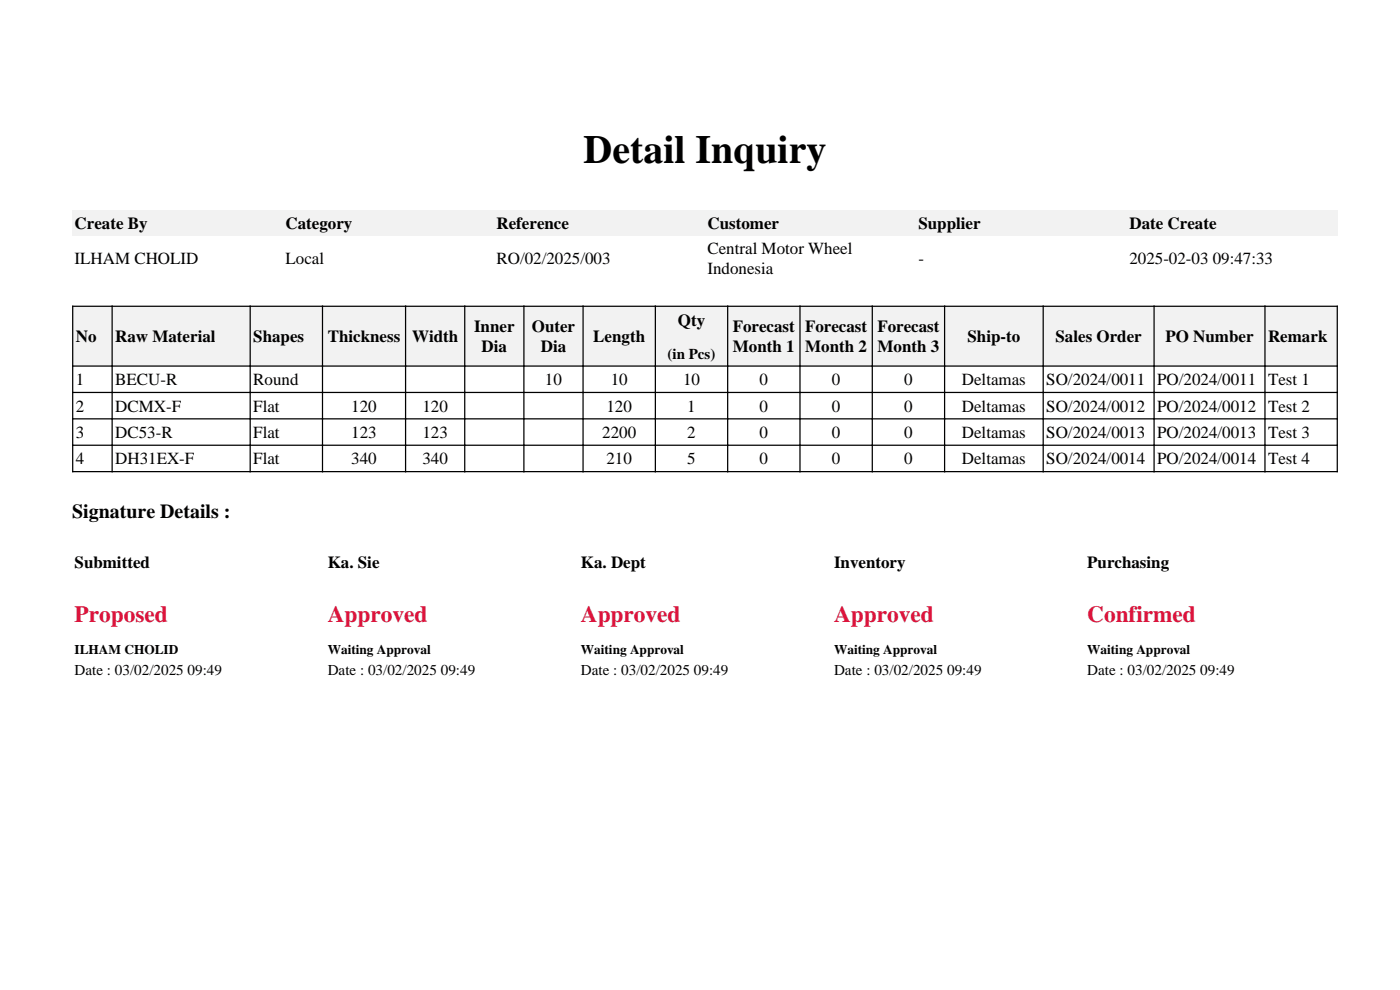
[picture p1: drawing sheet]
<svg xmlns="http://www.w3.org/2000/svg" width="297mm" height="210mm" viewBox="0 0 297 210" stroke-linecap="round" stroke-linejoin="round" font-family="sans-serif">
<defs><g id="words">
<text font-size="8.5" x="123.8" y="34.7">Detail Inquiry</text>
<g font-size="4.9" fill="#dc143c">
<text x="15.8" y="132">Proposed</text>
<text x="69.5" y="132">Approved</text>
<text x="123.2" y="132">Approved</text>
<text x="176.9" y="132">Approved</text>
<text x="230.6" y="132">Confirmed</text>
</g>
<text font-size="4.2" x="15.3" y="109.8">Signature Details :</text>
<g font-size="3.6">
<text x="15.8" y="48.6">Create By</text>
<text x="60.6" y="48.6">Category</text>
<text x="105.3" y="48.6">Reference</text>
<text x="150.1" y="48.6">Customer</text>
<text x="150.1" y="53.9">Central Motor Wheel</text>
<text x="194.8" y="48.6">Supplier</text>
<text x="239.6" y="48.6">Date Create</text>
<text x="15.8" y="56">ILHAM CHOLID</text>
<text x="60.6" y="56">Local</text>
<text x="105.3" y="56">RO/02/2025/003</text>
<text x="150.1" y="58.2">Indonesia</text>
<text x="194.8" y="56">-</text>
<text x="239.6" y="56">2025-02-03 09:47:33</text>
<text x="100.6" y="70.5">Inner</text>
<text x="112.8" y="70.5">Outer</text>
<text x="143.8" y="69">Qty</text>
<text x="155.4" y="70.5">Forecast</text>
<text x="170.8" y="70.5">Forecast</text>
<text x="186.1" y="70.5">Forecast</text>
<text x="16.1" y="72.6">No</text>
<text x="24.5" y="72.6">Raw Material</text>
<text x="53.7" y="72.6">Shapes</text>
<text x="69.5" y="72.6">Thickness</text>
<text x="87.4" y="72.6">Width</text>
<text x="102.2" y="74.7">Dia</text>
<text x="114.7" y="74.7">Dia</text>
<text x="125.9" y="72.6">Length</text>
<text x="155.5" y="74.7">Month 1</text>
<text x="170.8" y="74.7">Month 2</text>
<text x="186.2" y="74.7">Month 3</text>
<text x="205.2" y="72.6">Ship-to</text>
<text x="223.9" y="72.6">Sales Order</text>
<text x="247.2" y="72.6">PO Number</text>
<text x="269" y="72.6">Remark</text>
<text x="16.1" y="81.7">1</text>
<text x="24.5" y="81.7">BECU-R</text>
<text x="53.7" y="81.7">Round</text>
<text x="115.6" y="81.7">10</text>
<text x="129.6" y="81.7">10</text>
<text x="144.9" y="81.7">10</text>
<text x="161.1" y="81.7">0</text>
<text x="176.5" y="81.7">0</text>
<text x="191.8" y="81.7">0</text>
<text x="204.1" y="81.7">Deltamas</text>
<text x="222" y="81.7">SO/2024/0011</text>
<text x="245.5" y="81.7">PO/2024/0011</text>
<text x="269" y="81.7">Test 1</text>
<text x="16.1" y="87.3">2</text>
<text x="24.5" y="87.3">DCMX-F</text>
<text x="53.7" y="87.3">Flat</text>
<text x="74.5" y="87.3">120</text>
<text x="89.6" y="87.3">120</text>
<text x="128.7" y="87.3">120</text>
<text x="145.8" y="87.3">1</text>
<text x="161.1" y="87.3">0</text>
<text x="176.5" y="87.3">0</text>
<text x="191.8" y="87.3">0</text>
<text x="204.1" y="87.3">Deltamas</text>
<text x="222" y="87.3">SO/2024/0012</text>
<text x="245.5" y="87.3">PO/2024/0012</text>
<text x="269" y="87.3">Test 2</text>
<text x="16.1" y="92.9">3</text>
<text x="24.5" y="92.9">DC53-R</text>
<text x="53.7" y="92.9">Flat</text>
<text x="74.5" y="92.9">123</text>
<text x="89.6" y="92.9">123</text>
<text x="127.8" y="92.9">2200</text>
<text x="145.8" y="92.9">2</text>
<text x="161.1" y="92.9">0</text>
<text x="176.5" y="92.9">0</text>
<text x="191.8" y="92.9">0</text>
<text x="204.1" y="92.9">Deltamas</text>
<text x="222" y="92.9">SO/2024/0013</text>
<text x="245.5" y="92.9">PO/2024/0013</text>
<text x="269" y="92.9">Test 3</text>
<text x="16.1" y="98.5">4</text>
<text x="24.5" y="98.5">DH31EX-F</text>
<text x="53.7" y="98.5">Flat</text>
<text x="74.5" y="98.5">340</text>
<text x="89.6" y="98.5">340</text>
<text x="128.7" y="98.5">210</text>
<text x="145.8" y="98.5">5</text>
<text x="161.1" y="98.5">0</text>
<text x="176.5" y="98.5">0</text>
<text x="191.8" y="98.5">0</text>
<text x="204.1" y="98.5">Deltamas</text>
<text x="222" y="98.5">SO/2024/0014</text>
<text x="245.5" y="98.5">PO/2024/0014</text>
<text x="269" y="98.5">Test 4</text>
<text x="15.8" y="120.4">Submitted</text>
<text x="69.5" y="120.4">Ka. Sie</text>
<text x="123.2" y="120.4">Ka. Dept</text>
<text x="176.9" y="120.4">Inventory</text>
<text x="230.6" y="120.4">Purchasing</text>
</g>
<g font-size="3.2">
<text x="141.6" y="76.1">(in Pcs)</text>
<text x="15.8" y="143.3">Date : 03/02/2025 09:49</text>
<text x="69.5" y="143.3">Date : 03/02/2025 09:49</text>
<text x="123.2" y="143.3">Date : 03/02/2025 09:49</text>
<text x="176.9" y="143.3">Date : 03/02/2025 09:49</text>
<text x="230.6" y="143.3">Date : 03/02/2025 09:49</text>
</g>
<g font-size="2.8">
<text x="15.8" y="138.6">ILHAM CHOLID</text>
<text x="69.5" y="138.6">Waiting Approval</text>
<text x="123.2" y="138.6">Waiting Approval</text>
<text x="176.9" y="138.6">Waiting Approval</text>
<text x="230.6" y="138.6">Waiting Approval</text>
</g>
</g></defs>
<g fill="#f2f2f2">
<path d="M15.3 44.6h44.7v5.3h-44.7z"/>
<path d="M60 44.6h44.8v5.3h-44.8z"/>
<path d="M104.8 44.6h44.8v5.3h-44.8z"/>
<path d="M149.6 44.6h44.7v5.3h-44.7z"/>
<path d="M194.3 44.6h44.8v5.3h-44.8z"/>
<path d="M239.1 44.6h44.7v5.3h-44.7z"/>
<path d="M15.6 65.1h8.1v12.4h-8.1z"/>
</g>
<path d="M15.3 65h8.6M15.4 64.8v13" fill="none" stroke="#000" stroke-width=".26"/>
<path d="M23.9 65.1h29v12.4h-29z" fill="#f2f2f2"/>
<path d="M23.7 65h29.5M23.8 64.8v13" fill="none" stroke="#000" stroke-width=".26"/>
<path d="M53.2 65.1h15.1v12.4h-15.1z" fill="#f2f2f2"/>
<path d="M52.9 65h15.6M53.1 64.8v13" fill="none" stroke="#000" stroke-width=".26"/>
<path d="M68.5 65.1h17.4v12.4h-17.4z" fill="#f2f2f2"/>
<path d="M68.3 65h17.9M68.4 64.8v13" fill="none" stroke="#000" stroke-width=".26"/>
<path d="M86.2 65.1h12.3v12.4h-12.3z" fill="#f2f2f2"/>
<path d="M85.9 65h12.8M86 64.8v13" fill="none" stroke="#000" stroke-width=".26"/>
<path d="M98.7 65.1h12.3v12.4h-12.3z" fill="#f2f2f2"/>
<path d="M98.5 65h12.8M98.6 64.8v13" fill="none" stroke="#000" stroke-width=".26"/>
<path d="M111.3 65.1h12.3v12.4h-12.3z" fill="#f2f2f2"/>
<path d="M111 65h12.8M111.1 64.8v13" fill="none" stroke="#000" stroke-width=".26"/>
<path d="M123.8 65.1h15.1v12.4h-15.1z" fill="#f2f2f2"/>
<path d="M123.6 65h15.6M123.7 64.8v13" fill="none" stroke="#000" stroke-width=".26"/>
<path d="M139.2 65.1h15v12.4h-15z" fill="#f2f2f2"/>
<path d="M138.9 65h15.6M139 64.8v13" fill="none" stroke="#000" stroke-width=".26"/>
<path d="M154.5 65.1h15.1v12.4h-15.1z" fill="#f2f2f2"/>
<path d="M154.2 65h15.6M154.4 64.8v13" fill="none" stroke="#000" stroke-width=".26"/>
<path d="M169.8 65.1h15.1v12.4h-15.1z" fill="#f2f2f2"/>
<path d="M169.6 65h15.6M169.7 64.8v13" fill="none" stroke="#000" stroke-width=".26"/>
<path d="M185.2 65.1h15.1v12.4h-15.1z" fill="#f2f2f2"/>
<path d="M184.9 65h15.6M185 64.8v13" fill="none" stroke="#000" stroke-width=".26"/>
<path d="M200.5 65.1h20.7v12.4h-20.7z" fill="#f2f2f2"/>
<path d="M200.3 65h21.1M200.4 64.8v13" fill="none" stroke="#000" stroke-width=".26"/>
<path d="M221.4 65.1h23.3v12.4h-23.3z" fill="#f2f2f2"/>
<path d="M221.2 65h23.8M221.3 64.8v13" fill="none" stroke="#000" stroke-width=".26"/>
<path d="M245 65.1h23.2v12.4h-23.2z" fill="#f2f2f2"/>
<path d="M244.7 65h23.8M244.8 64.8v13" fill="none" stroke="#000" stroke-width=".26"/>
<path d="M268.5 65.1h15.1v12.4h-15.1z" fill="#f2f2f2"/>
<g fill="none" stroke="#000" stroke-width=".26">
<path d="M15.3 77.7h268.5M15.4 77.5v22.7M23.8 77.5v22.7M53.1 77.5v22.7M68.4 77.5v22.7M86 77.5v22.7M98.6 77.5v22.7M111.1 77.5v22.7M123.7 77.5v22.7M139 77.5v22.7M154.4 77.5v22.7M169.7 77.5v22.7"/>
<path d="M185 77.5v22.7M200.4 77.5v22.7M221.3 77.5v22.7M244.8 77.5v22.7M268.2 65h15.6M268.4 64.8v35.4M283.7 64.8v35.4M15.3 83.2h268.5M15.3 88.8h268.5M15.3 94.4h268.5M15.3 100h268.5"/>
</g>
<use href="#words"/>
</svg>
